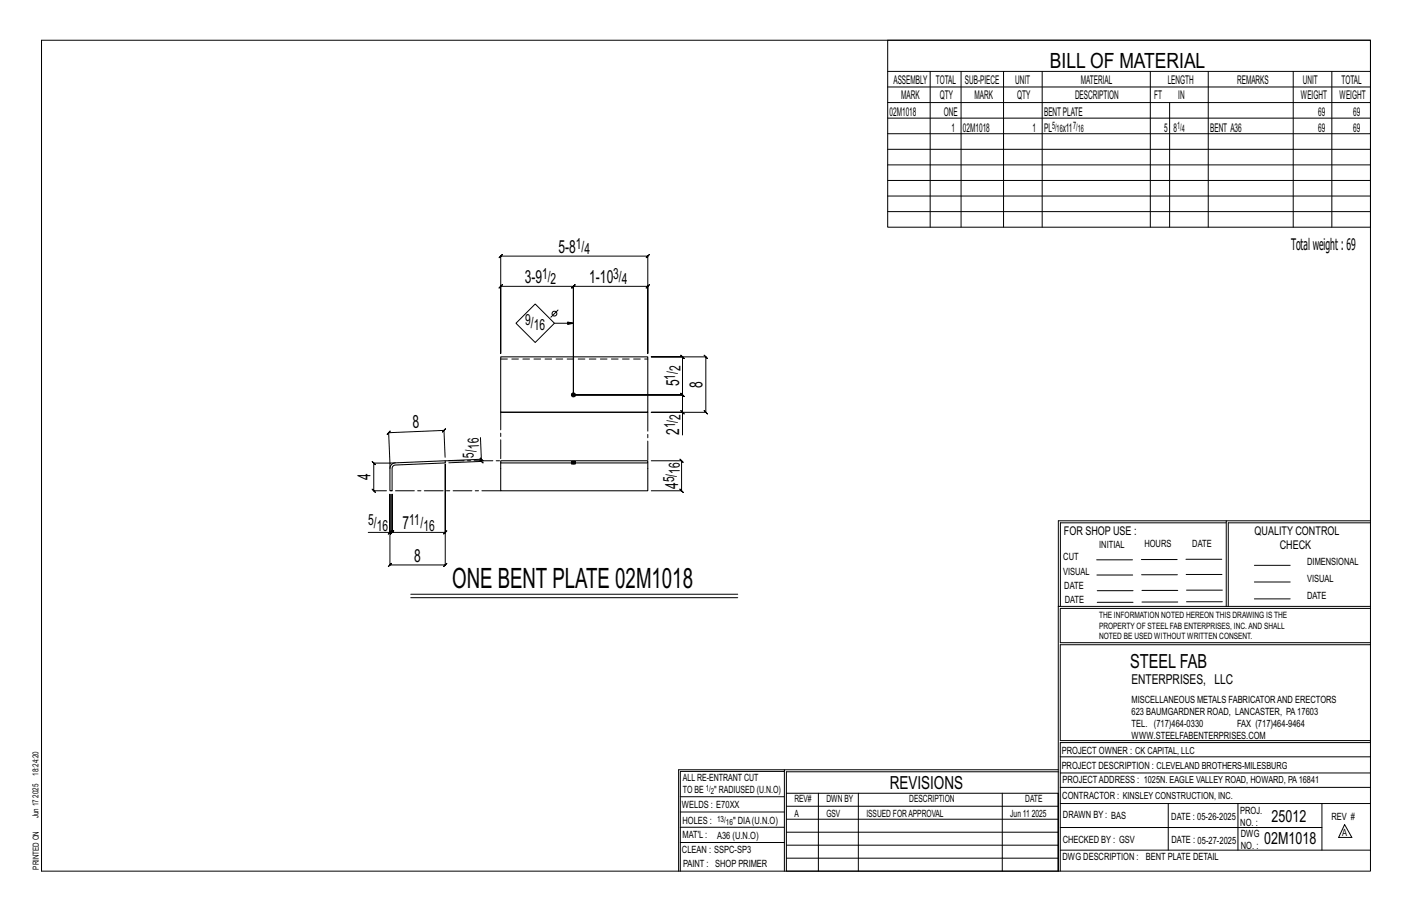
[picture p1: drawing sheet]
<svg xmlns="http://www.w3.org/2000/svg" width="432mm" height="279mm" viewBox="0 0 432 279" stroke-linecap="round" stroke-linejoin="round" font-family="sans-serif">
<defs><g id="words">
<text font-size="8.6" x="138.3" y="179.7">ONE BENT PLATE 02M1018</text>
<text font-size="6.4" x="321.1" y="20.7">BILL OF MATERIAL</text>
<text font-size="5.9" x="345.6" y="204.1">STEEL FAB</text>
<g font-size="5.5">
<text x="170.8" y="77.3">5-8</text>
<text x="160.4" y="86.5">3-9</text>
<text x="180.2" y="86.5">1-10</text>
<text x="207.7" y="118.1" transform="rotate(-90 207.7 118.1)">5</text>
<text x="214.9" y="118.6" transform="rotate(-90 214.9 118.6)">8</text>
<text x="126.2" y="131" transform="rotate(-2 126.2 131)">8</text>
<text x="207.7" y="133" transform="rotate(-90 207.7 133)">2</text>
<text x="113.3" y="146.8" transform="rotate(-90 113.3 146.8)">4</text>
<text x="207.4" y="149.5" transform="rotate(-90 207.4 149.5)">4</text>
<text x="123.1" y="161.8">7</text>
<text x="126.7" y="171.7">8</text>
<text x="272.2" y="241.1">REVISIONS</text>
</g>
<g font-size="5.1">
<text x="388.9" y="251.3">25012</text>
<text x="386.6" y="258.1">02M1018</text>
</g>
<text font-size="4.9" x="394.8" y="76.4">Totalweight : 69</text>
<g font-size="4.7">
<text x="176.1" y="76.1">1/</text>
<text x="178.7" y="77.7">4</text>
<text x="165.8" y="85.3">1/</text>
<text x="168.4" y="87">2</text>
<text x="187.6" y="85.3">3/</text>
<text x="190.2" y="87">4</text>
<text x="160.6" y="99.3">9/</text>
<text x="163.2" y="101">16</text>
<text x="208.1" y="113.4" transform="rotate(-90 208.1 113.4)">2</text>
<text x="206.5" y="116.1" transform="rotate(-90 206.5 116.1)">1/</text>
<text x="206.5" y="130.9" transform="rotate(-90 206.5 130.9)">1/</text>
<text x="208.1" y="128.3" transform="rotate(-90 208.1 128.3)">2</text>
<text x="146.5" y="137.3" transform="rotate(-92 146.5 137.3)">16</text>
<text x="144.9" y="140" transform="rotate(-92 144.9 140)">5/</text>
<text x="206.2" y="147.5" transform="rotate(-90 206.2 147.5)">5/</text>
<text x="207.9" y="144.9" transform="rotate(-90 207.9 144.9)">16</text>
<text x="112.6" y="160.5">5/</text>
<text x="125.1" y="160.5">11/</text>
<text x="115.2" y="162.2">16</text>
<text x="129.5" y="162.2">16</text>
</g>
<text font-size="4.2" x="346" y="209.1">ENTERPRISES, LLC</text>
<g font-size="3.7">
<text x="273.2" y="25.6">ASSEMBLY</text>
<text x="286.2" y="25.6">TOTAL</text>
<text x="295.1" y="25.6">SUB-PIECE</text>
<text x="310.4" y="25.6">UNIT</text>
<text x="330.5" y="25.6">MATERIAL</text>
<text x="357.1" y="25.6">LENGTH</text>
<text x="378.3" y="25.6">REMARKS</text>
<text x="398.4" y="25.6">UNIT</text>
<text x="410.2" y="25.6">TOTAL</text>
<text x="272.1" y="35.5">02M1018</text>
<text x="275.6" y="30.4">MARK</text>
<text x="287.4" y="30.4">QTY</text>
<text x="288.6" y="35.5">ONE</text>
<text x="298" y="30.4">MARK</text>
<text x="311" y="30.4">QTY</text>
<text x="319.3" y="35.5">BENTPLATE</text>
<text x="328.7" y="30.4">DESCRIPTION</text>
<text x="353" y="30.4">FT</text>
<text x="360.3" y="30.4">IN</text>
<text x="397.8" y="30.4">WEIGHT</text>
<text x="403.2" y="35.5">69</text>
<text x="409.6" y="30.4">WEIGHT</text>
<text x="413.8" y="35.5">69</text>
<text x="290.9" y="40.2">1</text>
<text x="294.5" y="40.2">02M1018</text>
<text x="315.8" y="40.2">1</text>
<text x="319.3" y="40.2">PL</text>
<text x="325" y="40.2">x11</text>
<text x="356" y="40.2">5</text>
<text x="358.9" y="40.2">8</text>
<text x="370.1" y="40.2">BENT A36</text>
<text x="403.2" y="40.2">69</text>
<text x="413.8" y="40.2">69</text>
<text x="325.3" y="163.4">FOR SHOP USE :</text>
<text x="383.7" y="163.4">QUALITY CONTROL</text>
<text x="391.4" y="167.8">CHECK</text>
</g>
<g font-size="3.1">
<text x="321.7" y="39.4">5/</text>
<text x="323.1" y="40.5">16</text>
<text x="328.2" y="39.4">7/</text>
<text x="329.6" y="40.5">16</text>
<text x="360" y="39.4">1/</text>
<text x="361.4" y="40.5">4</text>
<text x="336.2" y="167.4">INITIAL</text>
<text x="350" y="167.1">HOURS</text>
<text x="364.6" y="167.2">DATE</text>
<text x="325.2" y="171.3">CUT</text>
<text x="399.8" y="172.8">DIMENSIONAL</text>
<text x="325.1" y="175.8">VISUAL</text>
<text x="399.8" y="177.9">VISUAL</text>
<text x="325.5" y="180">DATE</text>
<text x="325.7" y="184.4">DATE</text>
<text x="399.8" y="183.1">DATE</text>
<text x="346" y="215">MISCELLANEOUS METALS FABRICATORAND ERECTORS</text>
<text x="346" y="218.6">623 BAUMGARDNER ROAD, LANCASTER, PA17603</text>
<text x="346" y="225.8">WWW.STEELFABENTERPRISES.COM</text>
<text x="346" y="222.2">TEL. (717)464-0330</text>
<text x="378.3" y="222.2">FAX (717)464-9464</text>
<text x="324.7" y="230.5">PROJECT OWNER : CK CAPITAL, LLC</text>
<text x="208.8" y="238.8">ALL RE-ENTRANT CUT</text>
<text x="324.7" y="235.1">PROJECT DESCRIPTION : CLEVELAND BROTHERS-MILESBURG</text>
<text x="324.9" y="239.5">PROJECTADDRESS : 1025N. EAGLE VALLEY ROAD, HOWARD, PA16841</text>
<text x="208.8" y="242.5">TO BE</text>
<text x="218.4" y="242.5">&quot; RADIUSED (U.N.O)</text>
<text x="242.9" y="245.3">REV#</text>
<text x="252.7" y="245.3">DWN BY</text>
<text x="278.1" y="245.3">DESCRIPTION</text>
<text x="313.5" y="245.3">DATE</text>
<text x="324.9" y="244.2">CONTRACTOR : KINSLEY CONSTRUCTION, INC.</text>
<text x="208.5" y="247">WELDS : E70XX</text>
<text x="208.7" y="251.7">HOLES :</text>
<text x="224.2" y="251.8">&quot; DIA(U.N.O)</text>
<text x="242.9" y="249.9">A</text>
<text x="252.7" y="249.9">GSV</text>
<text x="264.9" y="249.9">ISSUED FORAPPROVAL</text>
<text x="309" y="249.9">Jun 11</text>
<text x="315.5" y="249.9">2025</text>
<text x="325.1" y="250">DRAWN BY : BAS</text>
<text x="358.2" y="250.5">DATE : 05-26-2025</text>
<text x="379.3" y="248.9">PROJ.</text>
<text x="407.2" y="250.5">REV #</text>
<text x="208.7" y="256.3">MAT'L :</text>
<text x="219.3" y="256.4">A36 (U.N.O)</text>
<text x="325" y="257.6">CHECKED BY : GSV</text>
<text x="358.3" y="257.7">DATE : 05-27-2025</text>
<text x="379.3" y="252.5">NO. :</text>
<text x="379.5" y="255.9">DWG</text>
<text x="410.5" y="255.5">A</text>
<text x="208.6" y="260.7">CLEAN : SSPC-SP3</text>
<text x="324.9" y="262.9">DWG DESCRIPTION :</text>
<text x="350.4" y="263">BENT PLATE DETAIL</text>
<text x="379.5" y="259.5">NO. :</text>
<text x="208.9" y="265">PAINT : SHOP PRIMER</text>
</g>
<g font-size="2.7">
<text x="336.1" y="189">THE INFORMATION NOTED HEREON THIS DRAWING IS THE</text>
<text x="336.1" y="195.4">NOTED BE USED WITHOUT WRITTEN CONSENT.</text>
<text x="336.1" y="192.2">PROPERTY OF STEEL FAB ENTERPRISES, INC.AND SHALL</text>
</g>
<g font-size="2.6">
<text x="215.9" y="241.8">1/</text>
<text x="217.4" y="242.7">2</text>
<text x="219.3" y="251.1">13/</text>
<text x="222" y="252.1">16</text>
</g>
<g font-size="2.5">
<text x="11.7" y="237.1" transform="rotate(-90 11.7 237.1)">18:24:20</text>
<text x="11.8" y="243.8" transform="rotate(-90 11.8 243.8)">2025</text>
<text x="11.8" y="250.1" transform="rotate(-90 11.8 250.1)">Jun 17</text>
<text x="11.9" y="265.8" transform="rotate(-90 11.9 265.8)">PRINTED ON</text>
</g>
</g></defs>
<g fill="none" stroke="#000" stroke-width=".31">
<path d="M12.7 12.3h406.4v254h-406.4zM271.5 12.3h147.6v57.2h-147.6zM271.5 21.8h147.6M271.5 26.6h147.6M271.5 31.4h147.6M271.5 36.1h147.6M284.5 21.8v47.7M293.9 21.8v47.7M306.9 21.8v47.7M318.7 21.8v47.7M351.8 21.8v47.7M357.7 31.4v38.1"/>
<path d="M369.5 21.8v47.7M395.5 21.8v47.7M407.3 21.8v47.7M271.5 40.9h147.6M271.5 45.6h147.6M271.5 50.4h147.6M271.5 55.2h147.6M271.5 59.9h147.6M153.1 78.3l-.5 .5 1-1-.5 .5h45l-.5 .5 1-1-.5 .5v29.7v-20.5l.5-.5-1 1 .5-.5h-22.8l.5-.5-1 1 .5-.5v33.2v-33.2l.5-.5-1 1 .5-.5h-22.2l.5-.5-1 1 .5-.5v20.5zM271.5 64.7h147.6M157.8 98.8l5.9-5.9 5.9 5.9-5.9 5.9zM169.6 98.8h5.7l-1.7 .4v-.8l1.7 .4"/>
<path d="M170.7 94.8l-2.3 2.2M136.1 139.8l-.3-8.2 .5-.6-1 1.1 .5-.5-16.9 .7 .4-.5-.9 1 .5-.5 .3 9.3h-4.9l-.5-.5 1 1-.5-.5v8.4l-.5-.5 1 1-.5-.5h3.9M146.7 139.9l1 1zM146.9 133.8l.3 6.6-10 .4M208.2 125.5l1 1zM208.7 126v-5.3l.5 .5-1-1 .5 .5h-33.4h33.4l.5 .5-1-1 .5 .5v-11.6l.5 .5-1-1 .5 .5h-9.5h16.6l-.5-.5 1 1-.5-.5v16.9l-.5-.5 1 1-.5-.5h-16.6h9.5v7M147.2 140.4v.7l-.5-.5 1.1 .9-.6-.4-10 .4M199.2 140.9h9.2l-.5-.5 1 1-.5-.5v9.1l-.5-.5 1 1-.5-.5h-9.2M375 159.8h-50.7v25.6M375 159.2h-51.3l-.1 107.1M419.1 159.2h-44.1v26.2M419.1 159.8h-43.5v25.6"/>
<path d="M112.6 162.7h6.6v-11.6v21.6l-.5 .5 1-1-.5 .5h17l-.5 .5 1-1-.5 .5v-30.8v20.8l.5-.5-1 1 .5-.5h-16.3l.5-.5-1 1 .5-.5v-11.6v11.6l.5-.5-1 1 .5-.5h-.7M119.2 162.7l-.5 .5 1-1zM335.4 171.1h10.9M335.4 175.8h11M349 171h11M349.1 175.7h11M362.7 171h10.9M362.7 175.6h11M383.6 172.8h11M383.6 177.9h11M125.6 181.7h100M125.6 182.7h100"/>
<path d="M323.7 185.4h95.4M335.5 184.1h11M335.5 180.6h11M349.2 184h11M349.2 180.5h11M362.9 180.4h10.9M362.9 184h10.9M383.6 183.1h11M419.1 186h-94.9v10.5h94.9M419.1 197.1h-94.9v29.3h94.9v.6h-94.9v39.3M239.9 235.8h-31.9v30.5M239.9 235.3h-32.4v31"/>
<path d="M323.6 235.3h-83.7v31M323.6 235.9h-83.1v6.6M324.2 236.3h94.9M324.2 231.4h94.9M208 252.9h31.9M208 257.5h31.9M208 243.6h31.9M208 248.2h31.9M240.5 242.5h83.1v23.8h-83.1zM240.5 258.4h83.1M240.5 254.4h83.1M240.5 250.4h83.1"/>
<path d="M240.5 246.5h83.1M250.3 242.5v23.8M262.5 242.5v23.8M306.5 242.5v23.8M324.2 253h80.1M324.2 245.6h94.9M324.2 259.9h94.9M324.2 240.7h94.9M357.3 245.6v14.3M378.6 245.6v14.3M404.3 245.6v14.3M411.2 252.1l2.2 3.9h-4z"/>
<path d="M240.5 262.3h83.1"/>
<circle cx="169.6" cy="95.9" r=".74"/>
</g>
<g fill="#000" stroke="#000" stroke-width=".31">
<path d="M174.8 141.7h1.1z"/>
<circle cx="175.3" cy="120.7" r=".6"/>
</g>
<path d="M153.1 109.1h45v16.9h-45zM153.1 126h45M119.7 142l1.2-.5 15.3-.6v.6l-15.8 .8-.5 .9v6.8h-.7v-6.8zM153.1 140.9h45v.6h-45zM153.1 141.5v8.5h45v-8.5M174.8 141.8h1.1" fill="none" stroke="#000" stroke-width=".32"/>
<g fill="none" stroke="#000" stroke-width=".31" stroke-dasharray="2 1.4">
<path d="M153.1 109.8h45M174.8 141.1v.6M174.8 141.1l.1-.1M174.9 141.8v-.8h.2M175.1 141.8v-.8h.2v.8M175.1 141.1h-.3v.7M175.3 141h.3v.8M175.6 141h.2v.8M175.8 141l.1 .1v.6M175.9 141.1v.7M175.9 141.1h-.8"/>
<circle cx="175.3" cy="120.8" r=".6"/>
</g>
<path d="M198.1 126v14.9M119.2 143.2v-1.6l1.7-.1M136.2 140.9h16.9v-14.9M153.1 150h-33.2" fill="none" stroke="#000" stroke-width=".31" stroke-dasharray="5.8 1 1 1"/>
<use href="#words"/>
</svg>
